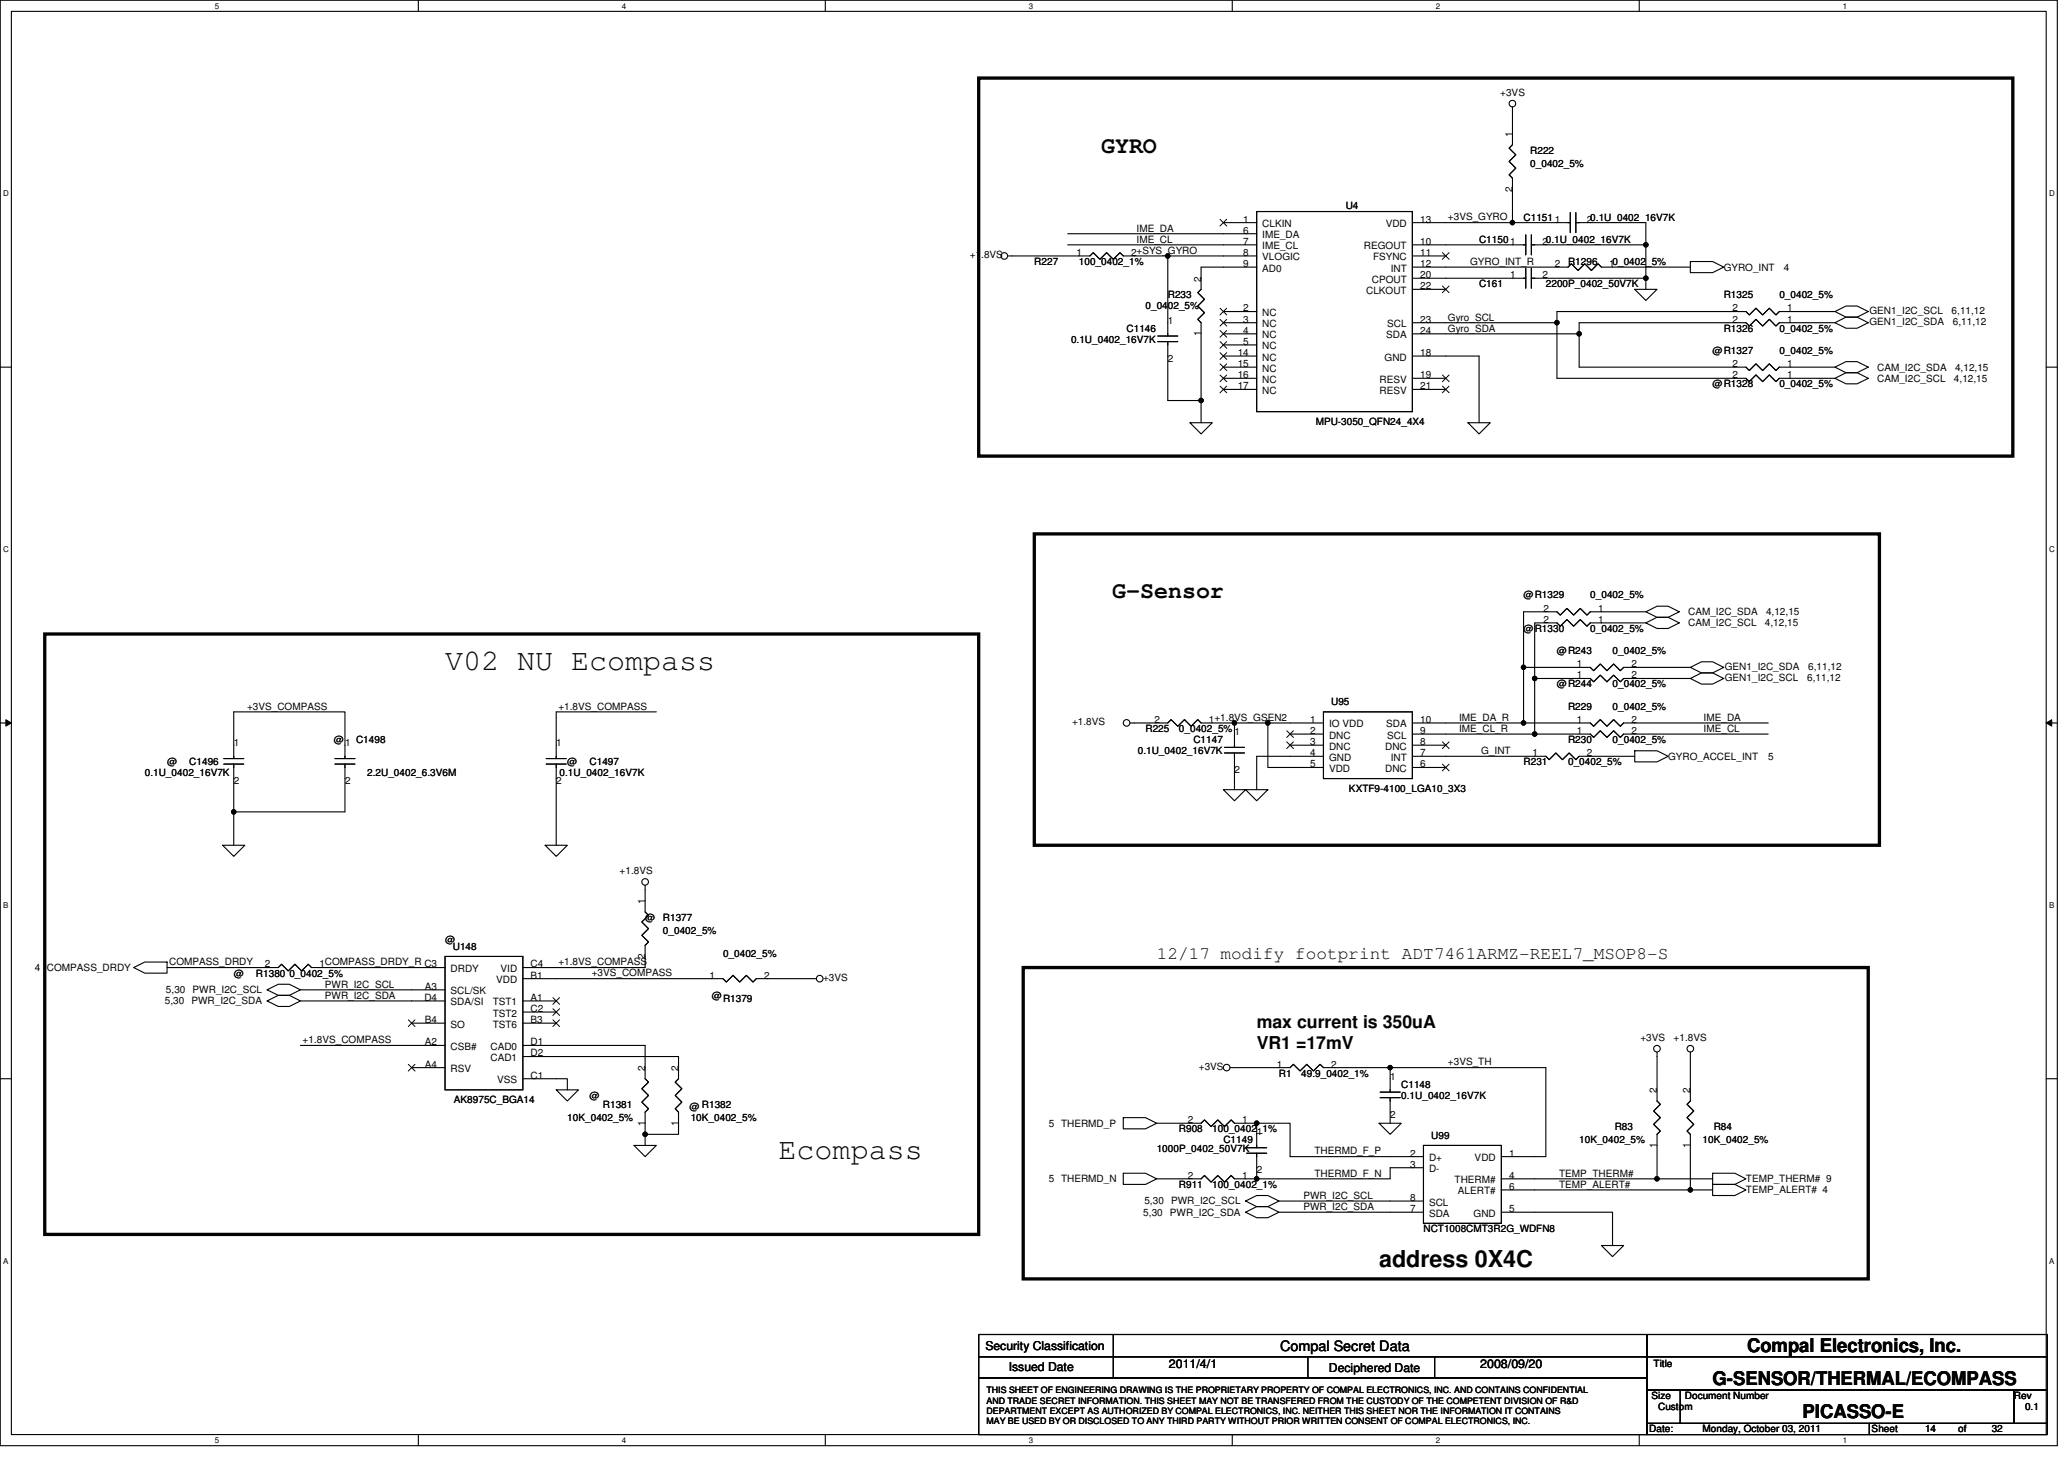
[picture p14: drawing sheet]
<svg xmlns="http://www.w3.org/2000/svg" width="297mm" height="210mm" viewBox="0 0 297 210" stroke-linecap="round" stroke-linejoin="round" font-family="sans-serif">
<defs><g id="words">
<g font-size="4.3" fill="#010202">
<text x="64" y="96.4">V02 NU Ecompass</text>
<text x="112.1" y="166.9">Ecompass</text>
</g>
<g font-size="3.4" fill="#010202">
<text x="158.5" y="22">GYRO</text>
<text x="160.1" y="86">G-Sensor</text>
<text x="198.5" y="182.3">address 0X4C</text>
</g>
<g font-size="2.7" fill="#010202">
<text x="251.4" y="194.5">Compal Electronics, Inc.</text>
<text x="246.5" y="199.3">G-SENSOR/THERMAL/ECOMPASS</text>
<text x="259.4" y="204.1">PICASSO-E</text>
</g>
<g font-size="2.6" fill="#010202">
<text x="166.5" y="138.1">12/17 modify footprint ADT7461ARMZ-REEL7_MSOP8-S</text>
<text x="180.9" y="148">max current is 350uA</text>
<text x="180.9" y="151">VR1 =17mV</text>
</g>
<text font-size="2.1" fill="#010202" x="184.2" y="194.4">Compal Secret Data</text>
<g font-size="1.8" fill="#010202">
<text x="141.8" y="194.3">Security Classification</text>
<text x="145.2" y="197.3">Issued Date</text>
<text x="168.2" y="196.8">2011/4/1</text>
<text x="191.3" y="197.5">Deciphered Date</text>
<text x="213" y="196.8">2008/09/20</text>
</g>
<g font-size="1.4" fill="#010202">
<text x="215.9" y="13.8">+3VS</text>
<text x="217.7" y="19.7" transform="rotate(-90 217.7 19.7)">1</text>
<text x="220.2" y="22.1">R222</text>
<text x="217.7" y="27.6" transform="rotate(-90 217.7 27.6)">2</text>
<text x="220.2" y="24.1">0_0402_5%</text>
<text x="163.6" y="33.3">IME_DA</text>
<text x="163.6" y="34.9">IME_CL</text>
<text x="178.9" y="32">1</text>
<text x="178.9" y="33.6">6</text>
<text x="178.9" y="35.2">7</text>
<text x="181.7" y="32.7">CLKIN</text>
<text x="181.7" y="34.3">IME_DA</text>
<text x="181.7" y="35.9">IME_CL</text>
<text x="193.7" y="30.1">U4</text>
<text x="196.3" y="35.9">REGOUT</text>
<text x="199.4" y="32.7">VDD</text>
<text x="204.4" y="32">13</text>
<text x="204.4" y="35.2">10</text>
<text x="208.4" y="31.7">+3VS_GYRO</text>
<text x="212.9" y="34.9">C11501</text>
<text x="219.3" y="31.7">C11511</text>
<text x="222" y="35.2">20.1U_0402_16V7K</text>
<text x="228.4" y="32">20.1U_0402_16V7K</text>
<text x="139.6" y="37.2">+1.8VS</text>
<text x="148.9" y="38.1">R227</text>
<text x="154.9" y="36.8">1</text>
<text x="155.3" y="38.1">100_0402_1%</text>
<text x="162.8" y="36.8">2+SYS_GYRO</text>
<text x="172.8" y="40.5" transform="rotate(-90 172.8 40.5)">2</text>
<text x="178.9" y="36.8">8</text>
<text x="178.9" y="38.4">9</text>
<text x="181.7" y="37.5">VLOGIC</text>
<text x="181.7" y="39.1">AD0</text>
<text x="197.4" y="40.7">CPOUT</text>
<text x="197.6" y="37.5">FSYNC</text>
<text x="200.1" y="39.1">INT</text>
<text x="204.4" y="38.4">12</text>
<text x="204.4" y="36.8">11</text>
<text x="204.4" y="41.6">22</text>
<text x="204.4" y="40">20</text>
<text x="211.6" y="38.1">GYRO_INT_R</text>
<text x="212.9" y="41.3">C161</text>
<text x="217.3" y="40">1</text>
<text x="222" y="40">2</text>
<text x="222.5" y="41.3">2200P_0402_50V7K</text>
<text x="223.7" y="38.4">2</text>
<text x="225.7" y="38.1">R1296</text>
<text x="231.6" y="38.4">10_0402_5%</text>
<text x="248.1" y="38.9">GYRO_INT</text>
<text x="256.7" y="38.9">4</text>
<text x="162.1" y="47.7">C1146</text>
<text x="164.9" y="44.5">0_0402_5%</text>
<text x="168.1" y="42.9">R233</text>
<text x="168.1" y="46.6">1</text>
<text x="178.9" y="44.8">2</text>
<text x="178.9" y="46.4">3</text>
<text x="181.7" y="45.5">NC</text>
<text x="181.7" y="47.1">NC</text>
<text x="196.6" y="42.3">CLKOUT</text>
<text x="199.7" y="47.1">SCL</text>
<text x="204.4" y="46.4">23</text>
<text x="208.4" y="46.1">Gyro_SCL</text>
<text x="208.4" y="47.7">Gyro_SDA</text>
<text x="248.1" y="47.7">R1326</text>
<text x="248.1" y="42.9">R1325</text>
<text x="249.3" y="46.4">2</text>
<text x="249.3" y="44.8">2</text>
<text x="256.1" y="47.7">0_0402_5%</text>
<text x="256.1" y="42.9">0_0402_5%</text>
<text x="257.2" y="46.4">1</text>
<text x="257.2" y="44.8">1</text>
<text x="269" y="45.2">GEN1_I2C_SCL</text>
<text x="269" y="46.8">GEN1_I2C_SDA</text>
<text x="280.9" y="45.2">6,11,12</text>
<text x="281" y="46.8">6,11,12</text>
<text x="154.1" y="49.3">0.1U_0402_16V7K</text>
<text x="168.1" y="52.1">2</text>
<text x="172.8" y="48.4" transform="rotate(-90 172.8 48.4)">1</text>
<text x="178.1" y="51.2">14</text>
<text x="178.1" y="52.8">15</text>
<text x="178.9" y="48">4</text>
<text x="178.9" y="49.6">5</text>
<text x="181.7" y="48.7">NC</text>
<text x="181.7" y="50.3">NC</text>
<text x="181.7" y="51.9">NC</text>
<text x="181.7" y="53.5">NC</text>
<text x="199.3" y="51.9">GND</text>
<text x="199.5" y="48.7">SDA</text>
<text x="204.4" y="51.2">18</text>
<text x="204.4" y="48">24</text>
<text x="246.5" y="50.9">@R1327</text>
<text x="249.3" y="52.8">2</text>
<text x="256.1" y="50.9">0_0402_5%</text>
<text x="257.2" y="52.8">1</text>
<text x="270.1" y="53.3">CAM_I2C_SDA</text>
<text x="281.4" y="53.3">4,12,15</text>
<text x="178.1" y="54.4">16</text>
<text x="178.1" y="56">17</text>
<text x="181.7" y="55.1">NC</text>
<text x="181.7" y="56.7">NC</text>
<text x="198.5" y="55.1">RESV</text>
<text x="198.5" y="56.7">RESV</text>
<text x="204.4" y="54.4">19</text>
<text x="204.4" y="56">21</text>
<text x="246.5" y="55.7">@R1328</text>
<text x="249.3" y="54.4">2</text>
<text x="256.1" y="55.7">0_0402_5%</text>
<text x="257.2" y="54.4">1</text>
<text x="270.1" y="54.9">CAM_I2C_SCL</text>
<text x="281.2" y="54.9">4,12,15</text>
<text x="189.3" y="61.2">MPU-3050_QFN24_4X4</text>
<text x="219.3" y="86.1">@R1329</text>
<text x="222.1" y="88">2</text>
<text x="222.1" y="89.6">2</text>
<text x="228.9" y="86.1">0_0402_5%</text>
<text x="230" y="88">1</text>
<text x="230" y="89.6">1</text>
<text x="242.9" y="88.5">CAM_I2C_SDA</text>
<text x="254.2" y="88.5">4,12,15</text>
<text x="219.3" y="90.9">@</text>
<text x="220.9" y="90.9">R1330</text>
<text x="224.1" y="94.1">@R243</text>
<text x="228.9" y="90.9">0_0402_5%</text>
<text x="232.1" y="94.1">0_0402_5%</text>
<text x="242.9" y="90.1">CAM_I2C_SCL</text>
<text x="254" y="90.1">4,12,15</text>
<text x="191.6" y="101.5">U95</text>
<text x="224.1" y="98.9">@R244</text>
<text x="226.9" y="96">1</text>
<text x="226.9" y="97.6">1</text>
<text x="232.1" y="98.9">0_0402_5%</text>
<text x="234.8" y="96">2</text>
<text x="234.8" y="97.6">2</text>
<text x="248.2" y="98">GEN1_I2C_SCL</text>
<text x="248.2" y="96.4">GEN1_I2C_SDA</text>
<text x="260.1" y="98">6,11,12</text>
<text x="260.2" y="96.4">6,11,12</text>
<text x="33.7" y="107.4">1</text>
<text x="35.6" y="102.1">+3VS_COMPASS</text>
<text x="48" y="106.9">@</text>
<text x="49.7" y="107.4">1</text>
<text x="51.2" y="106.9">C1498</text>
<text x="80.1" y="107.4">1</text>
<text x="80.4" y="102.1">+1.8VS_COMPASS</text>
<text x="154.3" y="104.4">+1.8VS</text>
<text x="164.9" y="105.3">R225</text>
<text x="166.1" y="104">2</text>
<text x="169.7" y="105.3">0_0402_5%</text>
<text x="171.7" y="106.9">C1147</text>
<text x="174" y="104">1+1.8VS_GSEN2</text>
<text x="177.7" y="105.8">1</text>
<text x="188.5" y="104">1</text>
<text x="188.5" y="105.6">2</text>
<text x="188.5" y="107.2">3</text>
<text x="191.3" y="104.7">IO VDD</text>
<text x="191.3" y="106.3">DNC</text>
<text x="191.3" y="107.9">DNC</text>
<text x="199.3" y="107.9">DNC</text>
<text x="199.5" y="104.7">SDA</text>
<text x="199.7" y="106.3">SCL</text>
<text x="204.4" y="105.6">9</text>
<text x="204.4" y="107.2">8</text>
<text x="204.4" y="104">10</text>
<text x="210" y="103.7">IME_DA_R</text>
<text x="210" y="105.3">IME_CL_R</text>
<text x="225.7" y="102.1">R229</text>
<text x="225.7" y="106.9">R230</text>
<text x="226.9" y="104">1</text>
<text x="226.9" y="105.6">1</text>
<text x="232.1" y="102.1">0_0402_5%</text>
<text x="232.1" y="106.9">0_0402_5%</text>
<text x="234.8" y="104">2</text>
<text x="234.8" y="105.6">2</text>
<text x="245.2" y="103.7">IME_DA</text>
<text x="245.2" y="105.3">IME_CL</text>
<text x="20.8" y="111.7">0.1U_0402_16V7K</text>
<text x="24" y="110.1">@</text>
<text x="27.2" y="110.1">C1496</text>
<text x="33.7" y="112.9">2</text>
<text x="49.7" y="112.9">2</text>
<text x="52.8" y="111.7">2.2U_0402_6.3V6M</text>
<text x="80.1" y="112.9">2</text>
<text x="80.5" y="111.7">0.1U_0402_16V7K</text>
<text x="81.6" y="110.1">@</text>
<text x="84.8" y="110.1">C1497</text>
<text x="163.7" y="108.5">0.1U_0402_16V7K</text>
<text x="177.7" y="111.3">2</text>
<text x="188.5" y="108.8">4</text>
<text x="188.5" y="110.4">5</text>
<text x="191.3" y="109.5">GND</text>
<text x="191.3" y="111.1">VDD</text>
<text x="194.1" y="114">KXTF9-4100_LGA10_3X3</text>
<text x="199.3" y="111.1">DNC</text>
<text x="200.1" y="109.5">INT</text>
<text x="204.4" y="108.8">7</text>
<text x="204.4" y="110.4">6</text>
<text x="213.2" y="108.5">G_INT</text>
<text x="219.3" y="110.1">R231</text>
<text x="220.5" y="108.8">1</text>
<text x="225.7" y="110.1">0_0402_5%</text>
<text x="228.4" y="108.8">2</text>
<text x="240.1" y="109.3">GYRO_ACCEL_INT</text>
<text x="254.5" y="109.3">5</text>
<text x="89.2" y="125.8">+1.8VS</text>
<text x="92.8" y="130.1" transform="rotate(-90 92.8 130.1)">1</text>
<text x="64" y="135.7">@</text>
<text x="65.2" y="136.7">U148</text>
<text x="92.8" y="138" transform="rotate(-90 92.8 138)">2</text>
<text x="92.8" y="132.5">@</text>
<text x="95.4" y="132.5">R1377</text>
<text x="95.4" y="134.5">0_0402_5%</text>
<text x="104.1" y="137.7">0_0402_5%</text>
<text x="5" y="139.7">4</text>
<text x="6.8" y="139.7">COMPASS_DRDY</text>
<text x="23.9" y="142.9">5,30</text>
<text x="24.4" y="138.9">COMPASS_DRDY</text>
<text x="27.7" y="142.9">PWR_I2C_SCL</text>
<text x="33.6" y="140.5">@</text>
<text x="36.8" y="140.5">R1380 0_0402_5%</text>
<text x="38.1" y="139.2">2</text>
<text x="46" y="139.2">1COMPASS_DRDY_R C3</text>
<text x="46.8" y="142.1">PWR_I2C_SCL</text>
<text x="46.8" y="143.7">PWR_I2C_SDA</text>
<text x="61.2" y="142.4">A3</text>
<text x="64.9" y="143.1">SCL/SK</text>
<text x="64.9" y="139.9">DRDY</text>
<text x="71.4" y="141.5">VDD</text>
<text x="72" y="139.9">VID</text>
<text x="76.4" y="140.8">B1</text>
<text x="76.4" y="139.2">C4</text>
<text x="80.4" y="138.9">+1.8VS_COMPASS</text>
<text x="85.2" y="140.5">+3VS_COMPASS</text>
<text x="102.1" y="140.8">1</text>
<text x="102.5" y="143.8">@</text>
<text x="110" y="140.8">2</text>
<text x="118.5" y="141.2">+3VS</text>
<text x="23.7" y="144.5">5,30</text>
<text x="27.6" y="144.5">PWR_I2C_SDA</text>
<text x="61.1" y="144">D4</text>
<text x="61.2" y="147.2">B4</text>
<text x="64.9" y="147.9">SO</text>
<text x="64.9" y="144.7">SDA/SI</text>
<text x="70.9" y="144.7">TST1</text>
<text x="70.9" y="147.9">TST6</text>
<text x="70.9" y="146.3">TST2</text>
<text x="76.4" y="144">A1</text>
<text x="76.4" y="147.2">B3</text>
<text x="76.4" y="145.6">C2</text>
<text x="104.1" y="144.2">R1379</text>
<text x="236.1" y="149.8">+3VS</text>
<text x="240.9" y="149.8">+1.8VS</text>
<text x="43.6" y="150.1">+1.8VS_COMPASS</text>
<text x="61.2" y="150.4">A2</text>
<text x="61.2" y="153.6">A4</text>
<text x="64.9" y="151.1">CSB#</text>
<text x="64.9" y="154.3">RSV</text>
<text x="70.6" y="152.7">CAD1</text>
<text x="70.6" y="151.1">CAD0</text>
<text x="71.6" y="155.9">VSS</text>
<text x="76.4" y="155.2">C1</text>
<text x="76.4" y="152">D2</text>
<text x="76.4" y="150.4">D1</text>
<text x="92.8" y="154.1" transform="rotate(-90 92.8 154.1)">2</text>
<text x="97.6" y="154.1" transform="rotate(-90 97.6 154.1)">2</text>
<text x="172.5" y="154">+3VS</text>
<text x="183.7" y="153.6">1</text>
<text x="184.1" y="154.9">R1</text>
<text x="187.3" y="154.9">49.9_0402_1%</text>
<text x="191.6" y="153.6">2</text>
<text x="200.1" y="155.4">1</text>
<text x="208.4" y="153.3">+3VS_TH</text>
<text x="65.3" y="158.8">AK8975C_BGA14</text>
<text x="81.6" y="161.4">10K_0402_5%</text>
<text x="84.8" y="158.1">@</text>
<text x="86.8" y="159.4">R1381</text>
<text x="92.8" y="162" transform="rotate(-90 92.8 162)">1</text>
<text x="97.6" y="162" transform="rotate(-90 97.6 162)">1</text>
<text x="99.2" y="159.8">@ R1382</text>
<text x="99.4" y="161.4">10K_0402_5%</text>
<text x="170.9" y="161.6">2</text>
<text x="178.8" y="161.6">1</text>
<text x="200.1" y="160.9">2</text>
<text x="201.7" y="156.5">C1148</text>
<text x="201.7" y="158.1">0.1U_0402_16V7K</text>
<text x="238.5" y="157.3" transform="rotate(-90 238.5 157.3)">2</text>
<text x="243.3" y="157.3" transform="rotate(-90 243.3 157.3)">2</text>
<text x="150.9" y="162.1">5 THERMD_P</text>
<text x="166.5" y="165.8">1000P_0402_50V7K</text>
<text x="169.7" y="162.9">R908</text>
<text x="174.5" y="162.9">100_0402_1%</text>
<text x="176.1" y="164.5">C1149</text>
<text x="180.9" y="163.4">1</text>
<text x="189.2" y="166.1">THERMD_F_P</text>
<text x="202.9" y="166.5">2</text>
<text x="205.7" y="167.1">D+</text>
<text x="206" y="163.9">U99</text>
<text x="212.2" y="167.1">VDD</text>
<text x="217.2" y="166.5">1</text>
<text x="227.3" y="164.5">10K_0402_5%</text>
<text x="232.4" y="162.6">R83</text>
<text x="238.5" y="165.2" transform="rotate(-90 238.5 165.2)">1</text>
<text x="243.3" y="165.2" transform="rotate(-90 243.3 165.2)">1</text>
<text x="245" y="164.5">10K_0402_5%</text>
<text x="246.6" y="162.6">R84</text>
<text x="150.9" y="170.1">5 THERMD_N</text>
<text x="164.7" y="173.4">5,30</text>
<text x="168.5" y="173.4">PWR_I2C_SCL</text>
<text x="169.7" y="170.9">R911</text>
<text x="170.9" y="169.6">2</text>
<text x="174.5" y="170.9">100_0402_1%</text>
<text x="178.8" y="169.6">1</text>
<text x="180.9" y="168.9">2</text>
<text x="187.6" y="172.5">PWR_I2C_SCL</text>
<text x="189.2" y="169.3">THERMD_F_N</text>
<text x="202.9" y="172.8">8</text>
<text x="202.9" y="168">3</text>
<text x="205.7" y="173.5">SCL</text>
<text x="205.7" y="168.7">D-</text>
<text x="209.3" y="170.3">THERM#</text>
<text x="209.8" y="171.9">ALERT#</text>
<text x="217.2" y="169.6">4</text>
<text x="217.2" y="171.2">6</text>
<text x="224.4" y="169.3">TEMP_THERM#</text>
<text x="224.4" y="170.9">TEMP_ALERT#</text>
<text x="251.3" y="171.8">TEMP_ALERT# 4</text>
<text x="251.3" y="170.1">TEMP_THERM# 9</text>
<text x="164.5" y="174.9">5,30</text>
<text x="168.4" y="174.9">PWR_I2C_SDA</text>
<text x="187.6" y="174.1">PWR_I2C_SDA</text>
<text x="202.9" y="174.5">7</text>
<text x="204.9" y="177.4">NCT1008CMT3R2G_WDFN8</text>
<text x="205.7" y="175.1">SDA</text>
<text x="212.1" y="175.1">GND</text>
<text x="217.2" y="174.5">5</text>
<text x="238" y="196.7">Title</text>
<text x="237.7" y="201.4">Size</text>
<text x="238.6" y="203">Custom</text>
<text x="242.5" y="201.4">Document Number</text>
<text x="289.8" y="201.4">Rev</text>
<text x="291.4" y="203">0.1</text>
<text x="237.3" y="206.1">Date:</text>
<text x="245" y="206.1">Monday, October 03, 2011</text>
<text x="269.4" y="206.1">Sheet</text>
<text x="277" y="206.1">14</text>
<text x="281.8" y="206.1">of</text>
<text x="286.6" y="206.1">32</text>
</g>
<g font-size="1.3" fill="#010202">
<text x="142" y="203.5">DEPARTMENT EXCEPT AS AUTHORIZED BY COMPAL ELECTRONICS, INC. NEITHER THIS SHEET NOR THE INFORMATION IT CONTAINS</text>
<text x="142" y="200.6">THIS SHEET OF ENGINEERING DRAWING IS THE PROPRIETARY PROPERTY OF COMPAL ELECTRONICS, INC. AND CONTAINS CONFIDENTIAL</text>
<text x="142" y="202">AND TRADE SECRET INFORMATION. THIS SHEET MAY NOT BE TRANSFERED FROM THE CUSTODY OF THE COMPETENT DIVISION OF R&amp;D</text>
<text x="142" y="204.9">MAY BE USED BY OR DISCLOSED TO ANY THIRD PARTY WITHOUT PRIOR WRITTEN CONSENT OF COMPAL ELECTRONICS, INC.</text>
</g>
<g font-size="1.1" fill="#010202">
<text x="30.9" y="1.2">5</text>
<text x="89.5" y="1.2">4</text>
<text x="148.1" y="1.2">3</text>
<text x="206.6" y="1.2">2</text>
<text x="265.2" y="1.2">1</text>
<text x=".4" y="28.3">D</text>
<text x="294.9" y="28.3">D</text>
<text x=".4" y="79.5">C</text>
<text x="294.9" y="79.5">C</text>
<text x=".4" y="130.7">B</text>
<text x="294.9" y="130.7">B</text>
<text x=".4" y="181.9">A</text>
<text x="294.9" y="181.9">A</text>
<text x="30.9" y="207.7">5</text>
<text x="89.5" y="207.7">4</text>
<text x="148.1" y="207.7">3</text>
<text x="206.6" y="207.7">2</text>
<text x="265.2" y="207.7">1</text>
</g>
</g></defs>
<path d="M0 0h296.1v208.1h-296.1zM1.6 1.6h292.9v204.9h-292.9z" fill="none" stroke="#010202" stroke-width=".16"/>
<g fill="#fff">
<path d="M30.9 .2h.7v1.3h-.7z"/>
<path d="M30.9 206.6h.7v1.3h-.7z"/>
</g>
<path d="M60.2 0v1.6M60.2 206.5v1.6" fill="none" stroke="#010202" stroke-width=".16"/>
<g fill="#fff">
<path d="M89.5 .2h.6v1.3h-.6z"/>
<path d="M89.5 206.6h.6v1.3h-.6z"/>
</g>
<path d="M118.8 0v1.6M118.8 206.5v1.6" fill="none" stroke="#010202" stroke-width=".16"/>
<g fill="#fff">
<path d="M148.1 .2h.6v1.3h-.6z"/>
<path d="M148.1 206.6h.6v1.3h-.6z"/>
</g>
<path d="M177.3 0v1.6M177.3 206.5v1.6" fill="none" stroke="#010202" stroke-width=".16"/>
<g fill="#fff">
<path d="M206.6 .2h.7v1.3h-.7z"/>
<path d="M206.6 206.6h.7v1.3h-.7z"/>
</g>
<path d="M235.9 0v1.6M235.9 206.5v1.6" fill="none" stroke="#010202" stroke-width=".16"/>
<g fill="#fff">
<path d="M265.2 .2h.6v1.3h-.6z"/>
<path d="M265.2 206.6h.6v1.3h-.6z"/>
<path d="M.4 27.2h.9v1.3h-.9z"/>
<path d="M294.9 27.2h.8v1.3h-.8z"/>
<path d="M.4 78.4h.9v1.3h-.9z"/>
<path d="M294.9 78.4h.8v1.3h-.8z"/>
</g>
<path d="M0 52.8h1.6M294.5 52.8h1.6" fill="none" stroke="#010202" stroke-width=".16"/>
<g fill="#fff">
<path d="M.4 129.7h.8v1.2h-.8z"/>
<path d="M294.9 129.7h.7v1.2h-.7z"/>
</g>
<path d="M0 104.1h1.6M294.5 104.1h1.6" fill="none" stroke="#010202" stroke-width=".16"/>
<path d="M.8 103.6l.8 .5-.8 .4z" fill="#010202"/>
<path d="M.8 103.6l.8 .5-.8 .4z" fill="none" stroke="#010202" stroke-width=".14"/>
<path d="M294.5 104.1l.8-.5v.9z" fill="#010202"/>
<path d="M294.5 104.1l.8-.5v.9z" fill="none" stroke="#010202" stroke-width=".14"/>
<g fill="#fff">
<path d="M.4 180.9h.8v1.2h-.8z"/>
<path d="M294.9 180.9h.8v1.2h-.8z"/>
</g>
<path d="M0 155.3h1.6M222.5 153.7v12.8h-1.6M294.5 155.3h1.6M220.9 174.5h11.2v4.8M238.5 164.9v4.8h-17.6" fill="none" stroke="#010202" stroke-width=".16"/>
<circle cx="238.5" cy="169.7" r=".31" fill="#010202"/>
<g fill="none" stroke="#010202" stroke-width=".16">
<path d="M177.7 153.7h6.4M222.5 153.7h-22.4v1.6M238.5 152.1v4.8"/>
<circle cx="238.5" cy="169.7" r=".31"/>
</g>
<circle cx="200.1" cy="153.6" r=".31" fill="#010202"/>
<g fill="none" stroke="#010202" stroke-width=".16">
<path d="M192.1 153.7h8M180.9 169.7h19.2M200.1 160.1v1.6M238.5 169.7h8"/>
<circle cx="200.1" cy="153.6" r=".31"/>
</g>
<circle cx="180.9" cy="169.7" r=".32" fill="#010202"/>
<g fill="none" stroke="#010202" stroke-width=".16">
<path d="M180.9 161.7h4.8v4.8h14.4"/>
<circle cx="180.9" cy="169.7" r=".32"/>
</g>
<circle cx="180.9" cy="161.7" r=".32" fill="#010202"/>
<g fill="none" stroke="#010202" stroke-width=".16">
<path d="M166.5 169.7h4.8M166.5 161.7h4.8M179.3 161.7h1.6v1.6M180.9 168.1v1.6h-1.6M184.1 172.9h16M184.1 174.5h16M200.1 168.1v1.6M243.3 171.3h3.2"/>
<circle cx="180.9" cy="161.7" r=".32"/>
</g>
<circle cx="243.3" cy="171.2" r=".31" fill="#010202"/>
<g fill="none" stroke="#010202" stroke-width=".16">
<path d="M220.9 105.6h6.4M243.3 152.1v4.8M243.3 164.9v6.4h-22.4"/>
<circle cx="243.3" cy="171.2" r=".31"/>
</g>
<circle cx="220.9" cy="105.6" r=".32" fill="#010202"/>
<g fill="none" stroke="#010202" stroke-width=".16">
<path d="M177.7 104.1v1.5"/>
<circle cx="220.9" cy="105.6" r=".32"/>
</g>
<circle cx="177.7" cy="104" r=".31" fill="#010202"/>
<g fill="none" stroke="#010202" stroke-width=".16">
<path d="M163.3 104.1h3.2M177.7 104.1h4.8v6.4h3.2"/>
<circle cx="177.7" cy="104" r=".31"/>
</g>
<circle cx="182.5" cy="104" r=".32" fill="#010202"/>
<g fill="none" stroke="#010202" stroke-width=".16">
<path d="M219.3 96.1v8h-11.2M220.9 97.6v8h-12.8M174.5 104.1h3.2M177.7 110.5v3.2M182.5 104.1h3.2M185.7 108.8h-4.8v4.9M208.1 108.8h12.8M219.3 104.1h8M235.3 104.1h19.2M235.3 105.6h19.2"/>
<circle cx="182.5" cy="104" r=".32"/>
</g>
<circle cx="219.3" cy="104" r=".31" fill="#010202"/>
<g fill="none" stroke="#010202" stroke-width=".16">
<path d="M220.9 97.6h6.4M230.5 88h6.4M230.5 89.6h6.4M228.9 108.8h6.4"/>
<circle cx="219.3" cy="104" r=".31"/>
</g>
<circle cx="220.9" cy="97.6" r=".32" fill="#010202"/>
<g fill="none" stroke="#010202" stroke-width=".16">
<path d="M222.5 89.6h-1.6v8M222.5 88h-3.2v8.1h8M235.3 97.6h8M235.3 96.1h8"/>
<circle cx="220.9" cy="97.6" r=".32"/>
</g>
<circle cx="219.3" cy="96" r=".31" fill="#010202"/>
<g fill="none" stroke="#010202" stroke-width=".16">
<path d="M168.1 51.2v6.4M208.1 40h9.6M222.5 40h14.4"/>
<circle cx="219.3" cy="96" r=".31"/>
</g>
<circle cx="236.9" cy="40" r=".32" fill="#010202"/>
<g fill="none" stroke="#010202" stroke-width=".16">
<path d="M217.7 16v3.2M172.9 38.4h3.2M208.1 38.4h16M228.9 32h8M232.1 38.4h11.2M172.9 57.6v3.2M227.3 46.4h22.4M236.9 40v1.6M249.7 44.8h-25.6v1.6M257.7 44.8h6.4M257.7 46.4h6.4"/>
<circle cx="236.9" cy="40" r=".32"/>
</g>
<circle cx="224.1" cy="46.4" r=".32" fill="#010202"/>
<g fill="none" stroke="#010202" stroke-width=".16">
<path d="M153.7 33.6h22.4M217.7 32h6.4M208.1 46.4h16v8M208.1 48h19.2"/>
<circle cx="224.1" cy="46.4" r=".32"/>
</g>
<circle cx="227.3" cy="48" r=".31" fill="#010202"/>
<g fill="none" stroke="#010202" stroke-width=".16">
<path d="M145.7 36.8h9.6M153.7 35.2h22.4M172.9 38.4v1.6M176.1 36.8h-8v9.6M208.1 35.2h9.6M172.9 48v9.6M208.1 51.2h4.8v9.6M224.1 54.4h25.6M227.3 52.8h22.4M227.3 46.4v1.6M257.7 52.8h6.4M257.7 54.4h6.4"/>
<circle cx="227.3" cy="48" r=".31"/>
</g>
<circle cx="168.1" cy="36.8" r=".32" fill="#010202"/>
<g fill="none" stroke="#010202" stroke-width=".16">
<path d="M163.3 36.8h4.8M236.9 35.2v4.8M168.1 57.6h4.8"/>
<circle cx="168.1" cy="36.8" r=".32"/>
</g>
<circle cx="172.9" cy="57.6" r=".32" fill="#010202"/>
<g fill="none" stroke="#010202" stroke-width=".16">
<path d="M236.9 32v3.2h-14.4"/>
<circle cx="172.9" cy="57.6" r=".32"/>
</g>
<circle cx="236.9" cy="35.2" r=".32" fill="#010202"/>
<g fill="none" stroke="#010202" stroke-width=".16">
<path d="M217.7 27.2v4.8h-9.6M227.3 48v4.8"/>
<circle cx="236.9" cy="35.2" r=".32"/>
</g>
<circle cx="217.7" cy="32" r=".31" fill="#010202"/>
<g fill="none" stroke="#010202" stroke-width=".16">
<path d="M33.6 116.8v4.9M80 139.3h12.8M80 140.9h22.5M80 150.5h12.8M92.8 161.7v1.6h4.8v-1.6"/>
<circle cx="217.7" cy="32" r=".31"/>
</g>
<circle cx="33.6" cy="116.8" r=".32" fill="#010202"/>
<g fill="none" stroke="#010202" stroke-width=".16">
<path d="M33.6 112.1v4.7h16v-4.7M33.6 107.2v-4.7h16v4.7M80 112.1v9.6M94.5 102.5h-14.5v4.7M24 139.3h14.4M46.4 139.3h12.8M92.8 137.7v1.6M92.8 128.1v1.6M43.2 142.5h16M43.2 150.5h16M43.2 144.1h16M80 152.1h17.6v1.6"/>
<path d="M80 155.3h1.6v1.6M92.8 150.5v3.2M110.5 140.9h6.3M92.8 163.3v1.6"/>
<circle cx="33.6" cy="116.8" r=".32"/>
</g>
<circle cx="92.8" cy="163.2" r=".32" fill="#010202"/>
<g fill="none" stroke="#010202" stroke-width=".16">
<path d="M217.7 15.4v.6M217.7 19.2v1.6l-.5 .5 .9 1-.9 .9 .9 1-.9 1 .5 .4v1.6M145 36.8h.7M155.3 36.8h1.6l.4-.4 1 .9 1-.9 .9 .9 1-.9 .5 .4h1.6M176.1 36.8h4.8M176.1 38.4h4.8M176.1 32h4.8M176.1 33.6h4.8M176.1 35.2h4.8M180.9 30.4h22.4v28.8h-22.4zM203.3 36.8h4.8M203.3 38.4h4.8"/>
<path d="M203.3 32h4.8M203.3 35.2h4.8M217.7 35.2h1.9M219.6 38.6v2.9M219.6 33.8v2.9M220.4 35.2h2.1M220.4 38.6v2.9M220.4 33.8v2.9M224.1 38.4h1.6l.4-.4 1 .9 1-.9 .9 .9 1-.9 .5 .4h1.6M224.1 32h1.9M226 30.6v2.9M226.8 32h2.1"/>
<path d="M226.8 30.6v2.9M243.3 37.6h3.2l1.6 .8-1.6 .8h-3.2zM166.6 49.2h2.9M166.6 48.4h2.9M168.1 46.4v2M168.1 49.2v2M172.9 40v1.6l-.5 .5 .9 1-.9 .9 .9 1-.9 1 .5 .4v1.6M176.1 52.8h4.8M176.1 54.4h4.8M176.1 46.4h4.8M176.1 44.8h4.8M176.1 48h4.8"/>
<path d="M176.1 49.6h4.8M176.1 51.2h4.8M176.1 56h4.8M203.3 40h4.8M203.3 54.4h4.8M203.3 46.4h4.8M203.3 48h4.8M203.3 51.2h4.8M203.3 56h4.8M203.3 41.6h4.8M217.7 40h1.9M220.4 40h2.1"/>
<path d="M235.3 41.6h3.2l-1.6 1.6zM249.7 52.8h1.6l.5 .5 .9-.9 1 .9 .9-.9 1 .9 .5-.5h1.6M249.7 54.4h1.6l.5 .5 .9-.9 1 .9 .9-.9 1 .9 .5-.5h1.6M249.7 46.4h1.6l.5 .5 .9-.9 1 .9 .9-.9 1 .9 .5-.5h1.6M249.7 44.8h1.6l.5 .5 .9-.9 1 .9 .9-.9 1 .9 .5-.5h1.6M264.1 44.8l1.6-.8h1.6l1.6 .8-1.6 .8h-1.6zM264.1 46.4l1.6-.8h1.6l1.6 .8-1.6 .8h-1.6zM264.1 52.8l1.6-.8h1.6l1.6 .8-1.6 .8h-1.6zM264.1 54.4l1.6-.8h1.6l1.6 .8-1.6 .8h-1.6zM171.3 60.8h3.2l-1.6 1.6zM211.3 60.8h3.2l-1.6 1.6zM222.5 88h1.6l.4 .5 1-.9 1 .9 .9-.9 1 .9 .5-.5h1.6"/>
<path d="M222.5 89.6h1.6l.4 .5 1-.9 1 .9 .9-.9 1 .9 .5-.5h1.6M227.3 96.1h1.6l.4 .4 1-.9 1 .9 .9-.9 1 .9 .5-.4h1.6M227.3 97.6h1.6l.4 .5 1-.9 1 .9 .9-.9 1 .9 .5-.5h1.6M236.9 88l1.6-.8h1.6l1.6 .8-1.6 .8h-1.6zM236.9 89.6l1.6-.8h1.6l1.6 .8-1.6 .9h-1.6zM243.3 97.6l1.6-.8h1.6l1.6 .8-1.6 .9h-1.6zM243.3 96.1l1.6-.9h1.6l1.6 .9-1.6 .7h-1.6zM32.2 110h2.9M32.2 109.2h2.9M33.6 107.2v2M33.6 110v2.1M48.2 110h2.9"/>
<path d="M48.2 109.2h2.9M49.6 107.2v2M49.6 110v2.1M78.6 110h2.9M78.6 109.2h2.9M80 107.2v2M80 110v2.1M162.6 104.1h.7M166.5 104.1h1.6l.4-.5 1 .9 1-.9 .9 .9 1-.9 .5 .5h1.6M176.1 113.7h3.2l-1.6 1.5zM176.2 108.4h2.9M176.2 107.6h2.9"/>
<path d="M177.7 105.6v2M177.7 108.4v2.1M179.3 113.7h3.2l-1.6 1.5zM185.7 108.8h4.8M185.7 104.1h4.8M185.7 105.6h4.8M185.7 107.2h4.8M185.7 110.5h4.8M190.5 102.5h12.8v9.6h-12.8zM203.3 108.8h4.8M203.3 104.1h4.8M203.3 105.6h4.8"/>
<path d="M203.3 107.2h4.8M203.3 110.5h4.8M220.9 108.8h1.6l.4 .5 1-.9 1 .9 .9-.9 1 .9 .5-.5h1.6M227.3 104.1h1.6l.4 .4 1-.9 1 .9 .9-.9 1 .9 .5-.4h1.6M227.3 105.6h1.6l.4 .5 1-.9 1 .9 .9-.9 1 .9 .5-.5h1.6M235.3 108.1h3.2l1.6 .7-1.6 .9h-3.2zM19.2 139.3l1.6-.8h3.2v1.6h-3.2zM32 121.7h3.2l-1.6 1.5zM38.4 139.3h1.6l.5-.5 1 .9 .9-.9 1 .9 1-.9 .4 .5h1.6M59.2 139.3h4.8M64 137.7h11.2v19.2h-11.2zM75.2 139.3h4.8"/>
<path d="M78.5 121.7h3.1l-1.6 1.5zM92.8 127.4v.7M92.8 129.7v1.6l.5 .4-.9 1 .9 1-.9 .9 .9 1-.5 .5v1.6M38.4 144.1l1.6-.8h1.6l1.6 .8-1.6 .8h-1.6zM38.4 142.5l1.6-.8h1.6l1.6 .8-1.6 .8h-1.6zM59.2 153.7h4.8M59.2 144.1h4.8M59.2 150.5h4.8M59.2 142.5h4.8M59.2 147.3h4.8M75.2 144.1h4.8M75.2 150.5h4.8"/>
<path d="M75.2 147.3h4.8M75.2 152.1h4.8M75.2 145.7h4.8M75.2 155.3h4.8M75.2 140.9h4.8M80 156.9h3.2l-1.6 1.6zM92.8 153.7v1.6l.5 .4-.9 1 .9 1-.9 .9 .9 1-.5 .5v1.6M97.6 153.7v1.6l-.4 .4 .9 1-.9 1 .9 .9-.9 1 .4 .5v1.6M102.5 140.9h1.6l.4 .4 1-.9 1 .9 .9-.9 1 .9 .4-.4h1.7M116.8 140.9h.7M177 153.7h.7M184.1 153.7h1.6l.4-.5 1 .9 1-.9 .9 .9 1-.9 .5 .5h1.6"/>
<path d="M198.6 158h2.9M198.6 157.2h2.9M200.1 155.3v1.9M200.1 158v2.1M238.5 151.4v.7M238.5 156.9v1.6l.4 .4-.9 1 .9 1-.9 .9 .9 1-.4 .5v1.6M243.3 151.4v.7M243.3 156.9v1.6l-.5 .4 1 1-1 1 1 .9-1 1 .5 .5v1.6M91.2 164.9h3.3l-1.7 1.6zM161.7 160.9h3.2l1.6 .8-1.6 .8h-3.2zM161.7 168.9h3.2l1.6 .8-1.6 .8h-3.2zM171.3 161.7h1.6l.4-.5 1 .9 1-.9 .9 .9 1-.9 .5 .5h1.6"/>
<path d="M171.3 169.7h1.6l.4-.5 1 .9 1-.9 .9 .9 1-.9 .5 .5h1.6M179.3 174.5l1.6-.8h1.6l1.6 .8-1.6 .8h-1.6zM179.3 172.9l1.6-.8h1.6l1.6 .8-1.6 .8h-1.6zM179.4 166h2.9M179.4 165.2h2.9M180.9 163.3v1.9M180.9 166v2.1M198.5 161.7h3.2l-1.6 1.6zM200.1 174.5h4.8M200.1 172.9h4.8M200.1 166.5h4.8M200.1 168.1h4.8"/>
<path d="M204.9 164.9h11.2v11.2h-11.2zM216.1 169.7h4.8M216.1 171.3h4.8M216.1 174.5h4.8M216.1 166.5h4.8M230.5 179.3h3.2l-1.6 1.6zM246.5 170.5h3.2l1.6 .8-1.6 .8h-3.2zM246.5 168.9h3.2l1.6 .8-1.6 .8h-3.2zM140.9 192.1h96.1v3.2h-96.1zM140.9 195.3h96.1v3h-96.1zM140.9 198.3h96.1v8.2h-96.1zM160.2 192.1v6.2"/>
<path d="M188.2 195.3v3M206.5 195.3v3M237 192.1h57.6v3.2h-57.6zM237 195.3h57.6v4.8h-57.6zM237 200.1h4.8v4.8h-4.8zM237 204.9h32v1.6h-32zM241.8 200.1h48v4.8h-48zM269 204.9h25.6v1.6h-25.6zM289.8 200.1h4.8v4.8h-4.8z"/>
<circle cx="217.7" cy="14.9" r=".47"/>
<circle cx="144.5" cy="36.8" r=".48"/>
<circle cx="162.1" cy="104" r=".48"/>
<circle cx="92.8" cy="126.9" r=".47"/>
<circle cx="118" cy="140.8" r=".48"/>
<circle cx="176.5" cy="153.6" r=".47"/>
<circle cx="238.5" cy="150.9" r=".47"/>
<circle cx="243.3" cy="150.9" r=".47"/>
<circle cx="92.8" cy="163.2" r=".32"/>
</g>
<path d="M140.9 11.2h148.8v54.4h-148.8zM148.9 76.8h121.6v44.9h-121.6zM6.4 91.2h134.5v86.5h-134.5zM147.3 139.3h121.6v44.8h-121.6z" fill="none" stroke="#010202" stroke-width=".48"/>
<g fill="none" stroke="#010202" stroke-width=".14">
<path d="M175.6 31.6l.9 .9M176.5 31.6l-.9 .9M207.6 36.4l1 .9M208.5 36.4l-.9 .9M175.6 44.4l.9 .9M175.6 46l.9 .9M175.6 47.6l.9 .9M175.6 49.2l.9 .9M175.6 50.8l.9 .9M175.6 52.4l.9 .9M175.6 54l.9 .9M175.6 55.6l.9 .9"/>
<path d="M176.5 49.2l-.9 .9M176.5 44.4l-.9 .9M176.5 46l-.9 .9M176.5 47.6l-.9 .9M176.5 50.8l-.9 .9M176.5 52.4l-.9 .9M176.5 54l-.9 .9M176.5 55.6l-.9 .9M207.6 54l1 .9M207.6 55.6l1 .9M207.6 41.2l1 .9M208.5 54l-.9 .9"/>
<path d="M208.5 55.6l-.9 .9M208.5 41.2l-.9 .9M185.2 105.2l.9 .9M185.2 106.8l.9 .9M186.1 105.2l-.9 .9M186.1 106.8l-.9 .9M207.6 110l1 .9M207.6 106.8l1 .9M208.5 110l-.9 .9M208.5 106.8l-.9 .9M58.8 146.8l.9 .9M58.8 153.2l.9 .9"/>
<path d="M59.7 146.8l-.9 .9M59.7 153.2l-.9 .9M79.6 143.6l.9 .9M79.6 146.8l.9 .9M79.6 145.2l.9 .9M80.5 143.6l-.9 .9M80.5 146.8l-.9 .9M80.5 145.2l-.9 .9"/>
</g>
<circle cx="238.5" cy="169.7" r=".31" fill="#010202"/>
<circle cx="238.5" cy="169.7" r=".31" fill="none" stroke="#010202" stroke-width=".16"/>
<circle cx="200.1" cy="153.6" r=".31" fill="#010202"/>
<circle cx="200.1" cy="153.6" r=".31" fill="none" stroke="#010202" stroke-width=".16"/>
<circle cx="180.9" cy="169.7" r=".32" fill="#010202"/>
<circle cx="180.9" cy="169.7" r=".32" fill="none" stroke="#010202" stroke-width=".16"/>
<circle cx="180.9" cy="161.7" r=".32" fill="#010202"/>
<circle cx="180.9" cy="161.7" r=".32" fill="none" stroke="#010202" stroke-width=".16"/>
<circle cx="243.3" cy="171.2" r=".31" fill="#010202"/>
<circle cx="243.3" cy="171.2" r=".31" fill="none" stroke="#010202" stroke-width=".16"/>
<circle cx="220.9" cy="105.6" r=".32" fill="#010202"/>
<circle cx="220.9" cy="105.6" r=".32" fill="none" stroke="#010202" stroke-width=".16"/>
<circle cx="177.7" cy="104" r=".31" fill="#010202"/>
<circle cx="177.7" cy="104" r=".31" fill="none" stroke="#010202" stroke-width=".16"/>
<circle cx="182.5" cy="104" r=".32" fill="#010202"/>
<circle cx="182.5" cy="104" r=".32" fill="none" stroke="#010202" stroke-width=".16"/>
<circle cx="219.3" cy="104" r=".31" fill="#010202"/>
<circle cx="219.3" cy="104" r=".31" fill="none" stroke="#010202" stroke-width=".16"/>
<circle cx="220.9" cy="97.6" r=".32" fill="#010202"/>
<circle cx="220.9" cy="97.6" r=".32" fill="none" stroke="#010202" stroke-width=".16"/>
<circle cx="219.3" cy="96" r=".31" fill="#010202"/>
<circle cx="219.3" cy="96" r=".31" fill="none" stroke="#010202" stroke-width=".16"/>
<circle cx="236.9" cy="40" r=".32" fill="#010202"/>
<circle cx="236.9" cy="40" r=".32" fill="none" stroke="#010202" stroke-width=".16"/>
<circle cx="224.1" cy="46.4" r=".32" fill="#010202"/>
<circle cx="224.1" cy="46.4" r=".32" fill="none" stroke="#010202" stroke-width=".16"/>
<circle cx="227.3" cy="48" r=".31" fill="#010202"/>
<circle cx="227.3" cy="48" r=".31" fill="none" stroke="#010202" stroke-width=".16"/>
<circle cx="168.1" cy="36.8" r=".32" fill="#010202"/>
<circle cx="168.1" cy="36.8" r=".32" fill="none" stroke="#010202" stroke-width=".16"/>
<circle cx="172.9" cy="57.6" r=".32" fill="#010202"/>
<circle cx="172.9" cy="57.6" r=".32" fill="none" stroke="#010202" stroke-width=".16"/>
<circle cx="236.9" cy="35.2" r=".32" fill="#010202"/>
<circle cx="236.9" cy="35.2" r=".32" fill="none" stroke="#010202" stroke-width=".16"/>
<circle cx="217.7" cy="32" r=".31" fill="#010202"/>
<circle cx="217.7" cy="32" r=".31" fill="none" stroke="#010202" stroke-width=".16"/>
<circle cx="33.6" cy="116.8" r=".32" fill="#010202"/>
<circle cx="33.6" cy="116.8" r=".32" fill="none" stroke="#010202" stroke-width=".16"/>
<circle cx="92.8" cy="163.2" r=".32" fill="#010202"/>
<circle cx="92.8" cy="163.2" r=".32" fill="none" stroke="#010202" stroke-width=".16"/>
<use href="#words"/>
</svg>
